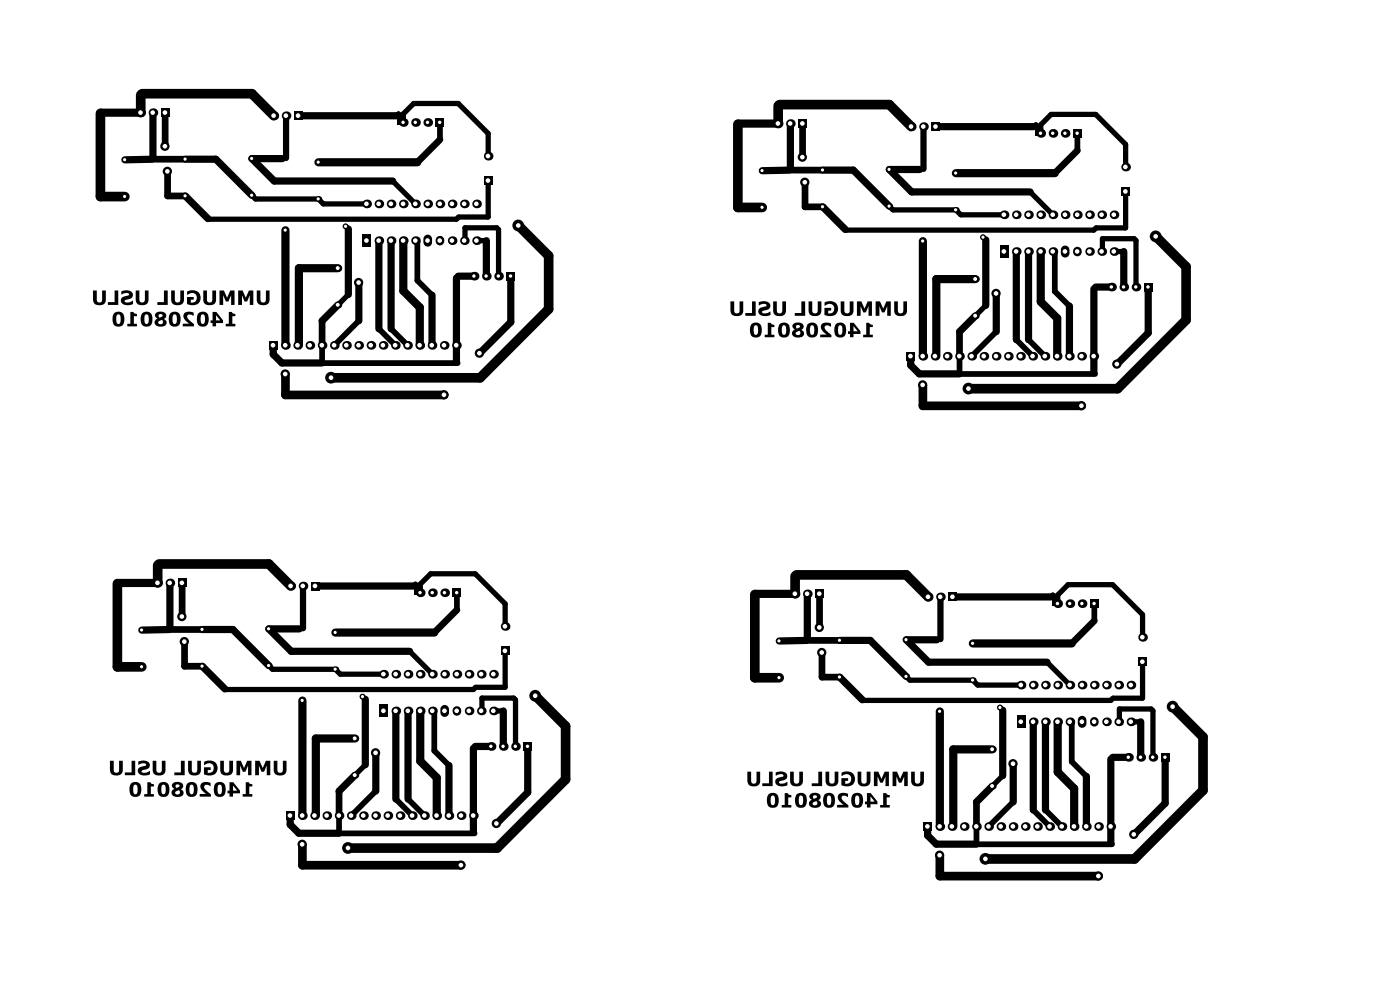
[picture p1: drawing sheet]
<svg xmlns="http://www.w3.org/2000/svg" width="371mm" height="262mm" viewBox="0 0 371 262" stroke-linecap="round" stroke-linejoin="round" font-family="sans-serif">
<g fill="none" stroke="#000" stroke-width="1.4">
<path d="M26.8 29.8l-.2 .2M37.6 24.8l-.3 .3M105.1 30.7l.5-.5 1.3 1.3M106.9 32.4v-2.2l2.8-2.8h11.8l7.9 8v6M40.5 42.2h.8M66.8 51.7l.9 1h16.7l1.3 1.3h11.5M91.7 60l.6 .7M104.1 47.9l6.1 6.1M129.4 47.8l-.1 9.7h-7.7l-.6 .6h-65.9M75.7 60.8v.2M92.3 78l-2.7 2.8M121.5 73.1l-.5 .5"/>
<path d="M123.1 63.7l.2-.1v-3.3h8.4l.5 .5v12.3M126.3 63.7h2.6"/>
</g>
<path d="M43.8 29.8v9M116.6 37l-6 6M41.3 42.2h7.8M44.4 45.4v6.5h4.7M85.4 85v6.5" fill="none" stroke="#000" stroke-width="1.8"/>
<path d="M75.8 30.7v11.1" fill="none" stroke="#000" stroke-width="1.7"/>
<path d="M116.6 32.4v4.6M110.2 63.7l.4 .5v10.1l3.9 3.9M85.4 91.5v4.7h35.9M95.1 84.9l-6.5 6.6M100.4 87.1l4.4 4.4M103.7 87.1l4.3 4.4" fill="none" stroke="#000" stroke-width="1.5"/>
<g fill="none" stroke="#000" stroke-width="1.9">
<path d="M40.5 29.8v11.6M79.1 30.7h26M40.5 42.2l-7.4 .1M49.1 51.9l6 6M49.1 42.2h8.1l9.6 9.5M74.9 42h-8.1l5.9 5.9h31.4M92.3 60.7v17.3M95.1 74.9v10M100.4 63.7v23.4M103.7 63.7v23.4M114.5 78.2v13.3M121 73.6v22.2"/>
<path d="M121.5 73.1h4.2M128.9 63.7v9.4M135.4 73.1v12.2l-8.3 8.3M72.4 91.5v2.3l2.3 2.3h10.7M89.6 80.8l-4.2 4.2"/>
</g>
<path d="M26.6 30v22.1h6.5M37.3 25.1v4.7M37.6 24.8h29.2l5.8 5.9M137.4 59.7l8 8.1v14.1l-18.1 18.2h-39.5" fill="none" stroke="#000" stroke-width="2.6"/>
<path d="M26.8 29.8h10.5M84.4 43h26.2M75.7 61v30.5M89.6 71h-10.4v20.1M106.9 63.7v13.3l4.4 4.4v10.1" fill="none" stroke="#000" stroke-width="2.2"/>
<path d="M75.7 99.3v5.3h42.1" fill="none" stroke="#000" stroke-width="2.3"/>
<path d="M105.5 30h1.6v2.9h-1.6z" fill-rule="evenodd" fill="#000"/>
<g fill="#000">
<path d="M24.6 76.9h1.1v2.4a.72 .72 0 0 0 .7 .8 .72 .72 0 0 0 .7-.8v-2.4h.9v3.1a1.87 1.87 0 0 1-3.3-.1zM32.2 77.1l1.5-.2 1.1 .4a1.18 1.18 0 0 1 .3 1.4 1.18 1.18 0 0 1-1.3 .6l-.6 .2-.1 .4 .9 .2 1.3-.5v.9l-1.1 .3h-1.1l-.6-.3-.5-.8a1.6 1.6 0 0 1 1.7-1.4 .42 .42 0 0 0 .5-.4 .42 .42 0 0 0-.6-.3l-1.4 .4zM36 76.9h1v2.4a.73 .73 0 0 0 .7 .8 .73 .73 0 0 0 .7-.8v-2.4h1l-.2 3.2a1.95 1.95 0 0 1-3.2-.2zM45.4 76.9h.9v2.4a.73 .73 0 0 0 .8 .8 .73 .73 0 0 0 .7-.8v-2.4h1l-.2 3.2-.4 .5-.8 .2h-1l-.8-.6-.2-.6zM53.9 76.9h1v2.4a.72 .72 0 0 0 .7 .8 .72 .72 0 0 0 .7-.8v-2.4h1v2.6l-.2 .6a1.92 1.92 0 0 1-3.2-.2zM68.1 76.9h.9v2.4a.73 .73 0 0 0 .8 .8 .73 .73 0 0 0 .7-.8v-2.4h1l-.2 3.2a1.95 1.95 0 0 1-3.2-.2zM30.4 76.9h.9v3.9h-2.7v-.8h1.8zM34.6 82.6h.8a.68 .68 0 0 0 .9 .5v.6h-.8v2.1h.8v.6h-2.6v-.6h.9zM43.5 76.9h1v3.9h-2.8v-.8h1.8zM49 82.8l.8-.3 1.5 .3v.9l-.9-.4a.67 .67 0 0 0-.8 .4 .67 .67 0 0 0 .4 .9l1.4 1.2v.6h-3v-.7h1.8l-1.4-1.4-.2-.7zM49.6 77.2l1.5-.3a2.04 2.04 0 0 1 2 2.4 2.04 2.04 0 0 1-2.8 1.5l-.7-.3v-1.8h1.8v.7h-.8v.7h.7a1.27 1.27 0 0 0 .8-1.5 1.27 1.27 0 0 0-1.4-1l-1.1 .5zM58.2 76.9h1.2l.8 2 .8-2h1.2v3.9h-.9v-2.6l-.7 1.7h-.7l-.7-1.7v2.6h-1z"/>
<path d="M60.6 82.6h.9a.68 .68 0 0 0 .9 .5v.6h-.8v2.1h.8v.6h-2.6v-.6h.8zM63.1 76.9h1.2l.8 2 .9-2h1.2v3.9h-1v-2.6l-.7 1.7h-.7l-.7-1.7v2.6h-1z"/>
<path d="M30.3 82.9l-.4 1v1.6a1.62 1.62 0 0 0 2.1 .9 1.62 1.62 0 0 0 1-2l-.1-.3a1.57 1.57 0 0 0-.9-1.5 1.57 1.57 0 0 0-1.7 .3zM31.1 83.3h.4l.3 .2 .2 1.1a.85 .85 0 0 1-.8 1.2l-.3-.3-.1-.8 .1-.9z"/>
<path d="M37.7 82.9l-.4 1.3 .1 1.2a1.6 1.6 0 0 0 2 1 1.6 1.6 0 0 0 1-2v-.2a1.6 1.6 0 0 0-.9-1.5 1.6 1.6 0 0 0-1.8 .2zM38.6 83.3a.88 .88 0 0 1 .8 1.3v.1a.83 .83 0 0 1-.7 1.1l-.3-.3-.1-.5v-1.2z"/>
<path d="M41.4 82.9a.86 .86 0 0 0 .3 1.5l-.1 .1a1.12 1.12 0 0 0-.5 1.4 1.12 1.12 0 0 0 1.4 .6h.2a1.17 1.17 0 0 0 1.5-1.1l-.2-.5-.5-.4 .2-.1a1.07 1.07 0 0 0 .2-1.3 1.07 1.07 0 0 0-1.2-.6zM42.2 83.3l.5-.1a.44 .44 0 0 1 .4 .5 .44 .44 0 0 1-.6 .3 .41 .41 0 0 1-.4-.2 .41 .41 0 0 1 0-.4zM42.1 85.1l.3-.2a.53 .53 0 0 1 .8 .3 .53 .53 0 0 1-.6 .7 .49 .49 0 0 1-.5-.2 .49 .49 0 0 1 0-.6z"/>
<path d="M45.2 82.9l-.4 .8-.1 1a1.76 1.76 0 0 0 .6 1.5l.7 .3h.8a2.22 2.22 0 0 0 .9-3.2l-.5-.5-.6-.3-.6 .1zM46 83.3a.85 .85 0 0 1 .8 .4 .85 .85 0 0 1 .1 .9 .82 .82 0 0 1-.8 1.2l-.2-.3-.2-.5v-.9z"/>
<path d="M52.6 82.9l-.4 1 .1 1.5a1.62 1.62 0 0 0 2.1 1 1.62 1.62 0 0 0 .9-2.1v-.4a1.56 1.56 0 0 0-1-1.3 1.56 1.56 0 0 0-1.7 .3zM53.5 83.3a.82 .82 0 0 1 .8 .3 .82 .82 0 0 1 0 .9v.1a.82 .82 0 0 1-.7 1.2l-.3-.3-.1-.7z"/>
<path d="M56.3 82.6v2.3h-.5v.7h.5v.8h1v-.8h1.8v-.7l-1.8-2.3zM57.3 83.5l1.1 1.4h-1.1z"/>
<circle cx="95.1" cy="74.8" r="1.23"/>
</g>
<circle cx="95.1" cy="74.8" r=".62" fill="#fff"/>
<circle cx="43.7" cy="38.7" r="1.23" fill="#000"/>
<circle cx="43.7" cy="38.7" r=".62" fill="#fff"/>
<circle cx="44.4" cy="45.4" r="1.23" fill="#000"/>
<circle cx="44.4" cy="45.4" r=".62" fill="#fff"/>
<circle cx="137.4" cy="59.7" r="1.56" fill="#000"/>
<circle cx="137.4" cy="59.7" r=".62" fill="#fff"/>
<circle cx="87.7" cy="100" r="1.56" fill="#000"/>
<circle cx="87.7" cy="100" r=".62" fill="#fff"/>
<circle cx="75.6" cy="60.9" r=".78" fill="#000"/>
<circle cx="75.6" cy="60.9" r=".42" fill="#fff"/>
<circle cx="91.6" cy="59.9" r=".78" fill="#000"/>
<circle cx="91.6" cy="59.9" r=".42" fill="#fff"/>
<circle cx="127.1" cy="93.5" r="1.23" fill="#000"/>
<circle cx="127.1" cy="93.5" r=".62" fill="#fff"/>
<circle cx="117.7" cy="104.6" r="1.23" fill="#000"/>
<circle cx="117.7" cy="104.6" r=".62" fill="#fff"/>
<circle cx="75.6" cy="99.1" r="1.23" fill="#000"/>
<circle cx="75.6" cy="99.1" r=".62" fill="#fff"/>
<circle cx="33.1" cy="52.1" r=".76" fill="#000"/>
<circle cx="33" cy="52" r=".42" fill="#fff"/>
<circle cx="49.1" cy="51.9" r=".76" fill="#000"/>
<circle cx="49.1" cy="51.9" r=".42" fill="#fff"/>
<circle cx="66.8" cy="51.7" r=".76" fill="#000"/>
<circle cx="66.7" cy="51.7" r=".42" fill="#fff"/>
<circle cx="129.4" cy="41.4" r="1.15" fill="#000"/>
<circle cx="129.3" cy="41.3" r=".62" fill="#fff"/>
<circle cx="33.1" cy="42.3" r=".76" fill="#000"/>
<circle cx="33" cy="42.3" r=".42" fill="#fff"/>
<circle cx="37.3" cy="29.8" r="1.15" fill="#000"/>
<circle cx="37.2" cy="29.8" r=".62" fill="#fff"/>
<circle cx="40.5" cy="29.8" r="1.15" fill="#000"/>
<circle cx="40.5" cy="29.8" r=".62" fill="#fff"/>
<circle cx="49.1" cy="42.2" r=".76" fill="#000"/>
<circle cx="49.1" cy="42.1" r=".42" fill="#fff"/>
<path d="M42.6 28.7h2.3v2.3h-2.3z" fill-rule="evenodd" fill="#000"/>
<circle cx="43.7" cy="29.8" r=".62" fill="#fff"/>
<circle cx="66.8" cy="42" r=".76" fill="#000"/>
<circle cx="66.7" cy="42" r=".42" fill="#fff"/>
<circle cx="78.9" cy="91.5" r="1.15" fill="#000"/>
<circle cx="78.8" cy="91.4" r=".62" fill="#fff"/>
<circle cx="75.7" cy="91.5" r="1.15" fill="#000"/>
<circle cx="75.6" cy="91.4" r=".62" fill="#fff"/>
<path d="M77.9 29.5h2.3v2.3h-2.3z" fill-rule="evenodd" fill="#000"/>
<circle cx="79" cy="30.6" r=".62" fill="#fff"/>
<circle cx="75.8" cy="30.7" r="1.15" fill="#000"/>
<circle cx="75.8" cy="30.6" r=".62" fill="#fff"/>
<circle cx="91.9" cy="91.5" r="1.15" fill="#000"/>
<circle cx="91.8" cy="91.4" r=".62" fill="#fff"/>
<circle cx="88.6" cy="91.5" r="1.15" fill="#000"/>
<circle cx="88.6" cy="91.4" r=".62" fill="#fff"/>
<circle cx="85.4" cy="91.5" r="1.15" fill="#000"/>
<circle cx="85.3" cy="91.4" r=".62" fill="#fff"/>
<circle cx="89.6" cy="80.8" r=".89" fill="#000"/>
<circle cx="89.5" cy="80.7" r=".52" fill="#fff"/>
<circle cx="89.6" cy="71" r=".89" fill="#000"/>
<circle cx="89.5" cy="71" r=".52" fill="#fff"/>
<circle cx="84.4" cy="52.7" r=".76" fill="#000"/>
<circle cx="84.3" cy="52.7" r=".42" fill="#fff"/>
<circle cx="84.4" cy="43" r=".76" fill="#000"/>
<circle cx="84.3" cy="42.9" r=".42" fill="#fff"/>
<circle cx="101.6" cy="91.5" r="1.15" fill="#000"/>
<circle cx="101.5" cy="91.4" r=".62" fill="#fff"/>
<circle cx="98.3" cy="91.5" r="1.15" fill="#000"/>
<circle cx="98.3" cy="91.4" r=".62" fill="#fff"/>
<circle cx="95.1" cy="91.5" r="1.15" fill="#000"/>
<circle cx="95" cy="91.4" r=".62" fill="#fff"/>
<circle cx="111.3" cy="91.5" r="1.15" fill="#000"/>
<circle cx="111.2" cy="91.4" r=".62" fill="#fff"/>
<circle cx="108" cy="91.5" r="1.15" fill="#000"/>
<circle cx="108" cy="91.4" r=".62" fill="#fff"/>
<circle cx="121" cy="91.5" r="1.15" fill="#000"/>
<circle cx="120.9" cy="91.4" r=".62" fill="#fff"/>
<circle cx="117.8" cy="91.5" r="1.15" fill="#000"/>
<circle cx="117.7" cy="91.4" r=".62" fill="#fff"/>
<circle cx="128.9" cy="73.1" r="1.15" fill="#000"/>
<circle cx="128.9" cy="73.1" r=".45" fill="#fff"/>
<circle cx="132.2" cy="73.1" r="1.15" fill="#000"/>
<circle cx="132.1" cy="73.1" r=".45" fill="#fff"/>
<path d="M128.3 46.7h2.2v2.3h-2.2z" fill-rule="evenodd" fill="#000"/>
<circle cx="129.3" cy="47.8" r=".62" fill="#fff"/>
<circle cx="100.4" cy="54" r="1.15" fill="#000"/>
<circle cx="100.4" cy="54" r=".62" fill="#fff"/>
<circle cx="97.2" cy="54" r="1.15" fill="#000"/>
<circle cx="97.1" cy="54" r=".62" fill="#fff"/>
<circle cx="100.4" cy="63.7" r="1.15" fill="#000"/>
<circle cx="100.4" cy="63.7" r=".62" fill="#fff"/>
<path d="M96.1 62.1h2.2v3.2h-2.2z" fill-rule="evenodd" fill="#000"/>
<circle cx="97.1" cy="63.7" r=".62" fill="#fff"/>
<circle cx="110.2" cy="54" r="1.15" fill="#000"/>
<circle cx="110.1" cy="54" r=".62" fill="#fff"/>
<circle cx="106.9" cy="54" r="1.15" fill="#000"/>
<circle cx="106.8" cy="54" r=".62" fill="#fff"/>
<circle cx="110.2" cy="63.7" r="1.15" fill="#000"/>
<circle cx="110.1" cy="63.7" r=".62" fill="#fff"/>
<circle cx="106.9" cy="63.7" r="1.15" fill="#000"/>
<circle cx="106.8" cy="63.7" r=".62" fill="#fff"/>
<circle cx="106.9" cy="32.4" r="1.15" fill="#000"/>
<circle cx="106.8" cy="32.4" r=".45" fill="#fff"/>
<circle cx="110.2" cy="32.4" r="1.15" fill="#000"/>
<circle cx="110.1" cy="32.4" r=".45" fill="#fff"/>
<circle cx="123.1" cy="54" r="1.15" fill="#000"/>
<circle cx="123" cy="54" r=".62" fill="#fff"/>
<circle cx="119.9" cy="54" r="1.15" fill="#000"/>
<circle cx="119.8" cy="54" r=".62" fill="#fff"/>
<circle cx="116.6" cy="54" r="1.15" fill="#000"/>
<circle cx="116.6" cy="54" r=".62" fill="#fff"/>
<circle cx="123.1" cy="63.7" r="1.15" fill="#000"/>
<circle cx="123" cy="63.7" r=".62" fill="#fff"/>
<circle cx="119.9" cy="63.7" r="1.15" fill="#000"/>
<circle cx="119.8" cy="63.7" r=".62" fill="#fff"/>
<path d="M116.6 63.6v.3" fill="none" stroke="#000" stroke-width="2.3"/>
<circle cx="116.6" cy="63.7" r=".62" fill="#fff"/>
<path d="M115.5 31.3h2.3v2.3h-2.3z" fill-rule="evenodd" fill="#000"/>
<circle cx="116.6" cy="32.4" r=".45" fill="#fff"/>
<circle cx="126.3" cy="54" r="1.15" fill="#000"/>
<circle cx="126.3" cy="54" r=".62" fill="#fff"/>
<circle cx="126.3" cy="63.7" r="1.15" fill="#000"/>
<circle cx="126.3" cy="63.7" r=".62" fill="#fff"/>
<path d="M71.3 90.3h2.3v2.3h-2.3z" fill-rule="evenodd" fill="#000"/>
<circle cx="72.4" cy="91.4" r=".62" fill="#fff"/>
<circle cx="72.6" cy="30.7" r="1.15" fill="#000"/>
<circle cx="72.5" cy="30.6" r=".62" fill="#fff"/>
<circle cx="114.5" cy="91.5" r="1.15" fill="#000"/>
<circle cx="114.5" cy="91.4" r=".62" fill="#fff"/>
<circle cx="104.8" cy="91.5" r="1.15" fill="#000"/>
<circle cx="104.7" cy="91.4" r=".62" fill="#fff"/>
<circle cx="82.1" cy="91.5" r="1.15" fill="#000"/>
<circle cx="82.1" cy="91.4" r=".62" fill="#fff"/>
<circle cx="125.7" cy="73.1" r="1.15" fill="#000"/>
<circle cx="125.6" cy="73.1" r=".45" fill="#fff"/>
<path d="M134.3 72h2.2v2.3h-2.2z" fill-rule="evenodd" fill="#000"/>
<circle cx="135.3" cy="73.1" r=".45" fill="#fff"/>
<circle cx="113.4" cy="54" r="1.15" fill="#000"/>
<circle cx="113.3" cy="54" r=".62" fill="#fff"/>
<circle cx="103.7" cy="54" r="1.15" fill="#000"/>
<circle cx="103.6" cy="54" r=".62" fill="#fff"/>
<path d="M113.4 63.3v.9" fill="none" stroke="#000" stroke-width="2.3"/>
<circle cx="113.3" cy="63.7" r=".62" fill="#fff"/>
<circle cx="103.7" cy="63.7" r="1.15" fill="#000"/>
<circle cx="103.6" cy="63.7" r=".62" fill="#fff"/>
<circle cx="113.4" cy="32.4" r="1.15" fill="#000"/>
<circle cx="113.3" cy="32.4" r=".45" fill="#fff"/>
<g fill="none" stroke="#000" stroke-width="1.4">
<path d="M195.8 32.7l-.2 .2M206.6 27.7l-.3 .3M274.1 33.5l.5-.4 1.3 1.3M275.9 35.3v-2.2l2.7-2.8h11.9l7.9 7.9v6M209.5 45.1h.8M235.7 54.6l1 1h16.7l1.3 1.3h11.5M273.1 50.8l6 6.1M298.4 50.7l-.1 9.7h-7.7l-.6 .5h-65.9M244.6 63.7v.2M260.6 62.9l.7 .6M290.5 76l-.5 .5M292.1 66.6l.1-.1v-3.3h8.5l.4 .5v12.3"/>
<path d="M295.3 66.6h2.6M261.3 80.9l-2.7 2.7"/>
</g>
<path d="M212.8 32.7v8.9M285.6 39.9l-6 6M210.3 45.1h7.8M213.4 48.3v6.5h4.7M254.4 87.9v6.5" fill="none" stroke="#000" stroke-width="1.8"/>
<path d="M244.8 33.5v11.2" fill="none" stroke="#000" stroke-width="1.7"/>
<path d="M285.6 35.3v4.6M279.1 66.6l.5 .5v10.1l3.9 3.9M254.4 94.4v4.7h35.9M264.1 87.8l-6.5 6.6M269.4 90l4.4 4.4M272.6 90l4.4 4.4" fill="none" stroke="#000" stroke-width="1.5"/>
<g fill="none" stroke="#000" stroke-width="1.9">
<path d="M209.5 32.7v11.6M248 33.5h26.1M209.5 45.1l-7.4 .1M218.1 54.8l6 6M218.1 45.1h8.1l9.5 9.5M243.8 44.9h-8.1l6 5.9h31.4M261.3 63.5v17.4M264.1 77.7v10.1M269.4 66.6v23.4M272.6 66.6v23.4M290 76.5v22.2M290.5 76h4.2"/>
<path d="M297.9 66.6v9.4M304.4 76v12.2l-8.3 8.3M241.4 94.4v2.3l2.3 2.3h10.6M258.6 83.6l-4.2 4.3M283.5 81.1v13.3"/>
</g>
<path d="M195.6 32.9v22h6.5M206.3 28v4.7M206.6 27.7h29.1l5.9 5.8M306.4 62.6l8 8v14.2l-18.1 18.1h-39.5" fill="none" stroke="#000" stroke-width="2.6"/>
<path d="M195.8 32.7h10.5M253.4 45.9h26.2M244.6 63.9v30.5M258.6 73.9h-10.4v20.1M275.9 66.6v13.3l4.4 4.4v10.1" fill="none" stroke="#000" stroke-width="2.2"/>
<path d="M244.6 102.1v5.4h42.1" fill="none" stroke="#000" stroke-width="2.3"/>
<path d="M274.4 32.9h1.6v2.9h-1.6z" fill-rule="evenodd" fill="#000"/>
<g fill="#000">
<path d="M193.6 79.8h1v2.4a.72 .72 0 0 0 .7 .8 .72 .72 0 0 0 .7-.8v-2.4h1l-.1 3a1.87 1.87 0 0 1-3.2 0zM199.4 79.8h.9v3.8h-2.7v-.7h1.8zM201.1 80l1.6-.2 1.1 .4a1.18 1.18 0 0 1 .3 1.4 1.18 1.18 0 0 1-1.3 .6l-.7 .2-.1 .4 1 .2 1.2-.5v.9l-1 .3-1.1-.1-.6-.2-.5-.8a1.6 1.6 0 0 1 1.7-1.4 .42 .42 0 0 0 .5-.5 .42 .42 0 0 0-.7-.2l-1.4 .4zM203.5 85.5h.9a.68 .68 0 0 0 .9 .5v.6h-.8v2h.8v.7h-2.6v-.7h.8zM205 79.8h.9v2.4a.73 .73 0 0 0 .8 .8 .73 .73 0 0 0 .7-.8v-2.4h1l-.2 3.2a1.95 1.95 0 0 1-3.2-.2zM212.4 79.8h1v3.8h-2.7v-.7h1.7zM214.3 79.8h1v2.4a.73 .73 0 0 0 .7 .8 .73 .73 0 0 0 .8-.8v-2.4h.9l-.1 3.1-.5 .6-.7 .2-1-.1-.8-.5-.3-.7zM217.9 85.7l.9-.3 1.5 .3v.8l-.9-.3a.67 .67 0 0 0-.8 .4 .67 .67 0 0 0 .3 .8l1.5 1.3v.6h-3v-.7h1.7l-1.4-1.4-.1-.7zM218.6 80.1l1.5-.3a2.04 2.04 0 0 1 2 2.4 2.04 2.04 0 0 1-2.8 1.4l-.7-.2v-1.9h1.7v.8h-.7v.7h.6a1.27 1.27 0 0 0 .9-1.5 1.27 1.27 0 0 0-1.4-1l-1.1 .5zM222.9 79.8h.9v2.4a.72 .72 0 0 0 .7 .8 .72 .72 0 0 0 .8-.8v-2.4h1v2.6l-.2 .6a1.92 1.92 0 0 1-3.2-.2zM227.2 79.8h1.1l.9 1.9 .8-1.9h1.1v3.8h-.9v-2.5l-.7 1.6h-.7l-.7-1.6v2.5h-.9zM229.6 85.5h.9a.68 .68 0 0 0 .9 .5v.6h-.8v2h.8v.7h-2.6v-.7h.8z"/>
<path d="M232.1 79.8h1.2l.8 1.9 .9-1.9h1.1v3.8h-.9v-2.5l-.7 1.6h-.7l-.7-1.6v2.5h-1zM237 79.8h1v2.4a.73 .73 0 0 0 .7 .8 .73 .73 0 0 0 .8-.8v-2.4h.9l-.1 3.2a1.95 1.95 0 0 1-3.2-.2z"/>
<path d="M199.3 85.8l-.5 1 .1 1.6a1.62 1.62 0 0 0 2.1 .9 1.62 1.62 0 0 0 .9-2.1v-.2a1.57 1.57 0 0 0-.9-1.5 1.57 1.57 0 0 0-1.7 .3zM200.1 86.2l.4-.1 .3 .3 .2 1.1a.85 .85 0 0 1-.8 1.2l-.3-.3-.1-.9v-.8z"/>
<path d="M206.7 85.8l-.5 1.3 .1 1.2a1.6 1.6 0 0 0 2.1 1 1.6 1.6 0 0 0 1-2.1v-.1a1.6 1.6 0 0 0-.9-1.6 1.6 1.6 0 0 0-1.8 .3zM207.5 86.2a.88 .88 0 0 1 .9 1.3 .83 .83 0 0 1-.7 1.2l-.4-.3v-.5v-1.2z"/>
<path d="M210.3 85.8a.86 .86 0 0 0 .4 1.4l-.1 .1a1.12 1.12 0 0 0-.5 1.5 1.12 1.12 0 0 0 1.3 .6h.3a1.17 1.17 0 0 0 1.4-1.1l-.1-.5-.6-.4 .2-.2a1.07 1.07 0 0 0 .3-1.3 1.07 1.07 0 0 0-1.2-.5zM211.1 86.2l.6-.1a.44 .44 0 0 1 .4 .5 .44 .44 0 0 1-.6 .3 .41 .41 0 0 1-.4-.2 .41 .41 0 0 1 0-.5zM211.1 88l.3-.2a.53 .53 0 0 1 .8 .3 .53 .53 0 0 1-.6 .6 .49 .49 0 0 1-.6-.1 .49 .49 0 0 1 .1-.6z"/>
<path d="M214.1 85.8l-.3 .8-.1 1a1.76 1.76 0 0 0 .6 1.5l.7 .3h.7a2.22 2.22 0 0 0 .9-3.2l-.4-.5-.6-.3-.7 .1zM215 86.2a.85 .85 0 0 1 .8 .4 .85 .85 0 0 1 .1 .8v.1a.82 .82 0 0 1-.8 1.2l-.3-.3-.1-.5v-.9z"/>
<path d="M221.6 85.8l-.4 1v1.5a1.62 1.62 0 0 0 2.1 1 1.62 1.62 0 0 0 1-2.1l-.1-.4a1.56 1.56 0 0 0-1-1.3 1.56 1.56 0 0 0-1.6 .3zM222.4 86.2a.82 .82 0 0 1 .9 .3 .82 .82 0 0 1 0 .9v.1a.82 .82 0 0 1-.7 1.2l-.3-.3-.2-.8z"/>
<path d="M225.3 85.5v2.2h-.5v.7h.5v.9h1v-.9h1.8v-.7l-1.8-2.2zM226.3 86.4l1.1 1.3h-1.1z"/>
<circle cx="264" cy="77.7" r="1.23"/>
</g>
<circle cx="264" cy="77.7" r=".62" fill="#fff"/>
<circle cx="212.7" cy="41.6" r="1.23" fill="#000"/>
<circle cx="212.7" cy="41.6" r=".62" fill="#fff"/>
<circle cx="213.3" cy="48.3" r="1.23" fill="#000"/>
<circle cx="213.3" cy="48.3" r=".62" fill="#fff"/>
<circle cx="306.4" cy="62.6" r="1.56" fill="#000"/>
<circle cx="306.4" cy="62.6" r=".62" fill="#fff"/>
<circle cx="256.7" cy="102.9" r="1.56" fill="#000"/>
<circle cx="256.7" cy="102.9" r=".62" fill="#fff"/>
<circle cx="244.6" cy="63.8" r=".78" fill="#000"/>
<circle cx="244.6" cy="63.8" r=".42" fill="#fff"/>
<circle cx="260.6" cy="62.8" r=".78" fill="#000"/>
<circle cx="260.6" cy="62.8" r=".42" fill="#fff"/>
<circle cx="296.1" cy="96.4" r="1.23" fill="#000"/>
<circle cx="296.1" cy="96.4" r=".62" fill="#fff"/>
<circle cx="286.7" cy="107.5" r="1.23" fill="#000"/>
<circle cx="286.7" cy="107.5" r=".62" fill="#fff"/>
<circle cx="244.6" cy="101.9" r="1.23" fill="#000"/>
<circle cx="244.6" cy="101.9" r=".62" fill="#fff"/>
<circle cx="202.1" cy="54.9" r=".76" fill="#000"/>
<circle cx="202" cy="54.9" r=".42" fill="#fff"/>
<circle cx="218.1" cy="54.8" r=".76" fill="#000"/>
<circle cx="218" cy="54.8" r=".42" fill="#fff"/>
<circle cx="235.7" cy="54.6" r=".76" fill="#000"/>
<circle cx="235.7" cy="54.6" r=".42" fill="#fff"/>
<circle cx="298.4" cy="44.2" r="1.15" fill="#000"/>
<circle cx="298.3" cy="44.2" r=".62" fill="#fff"/>
<circle cx="202.1" cy="45.2" r=".76" fill="#000"/>
<circle cx="202" cy="45.2" r=".42" fill="#fff"/>
<circle cx="206.3" cy="32.7" r="1.15" fill="#000"/>
<circle cx="206.2" cy="32.7" r=".62" fill="#fff"/>
<circle cx="209.5" cy="32.7" r="1.15" fill="#000"/>
<circle cx="209.5" cy="32.7" r=".62" fill="#fff"/>
<circle cx="218.1" cy="45.1" r=".76" fill="#000"/>
<circle cx="218" cy="45" r=".42" fill="#fff"/>
<path d="M211.6 31.6h2.3v2.3h-2.3z" fill-rule="evenodd" fill="#000"/>
<circle cx="212.7" cy="32.7" r=".62" fill="#fff"/>
<circle cx="235.7" cy="44.9" r=".76" fill="#000"/>
<circle cx="235.7" cy="44.9" r=".42" fill="#fff"/>
<circle cx="247.9" cy="94.4" r="1.15" fill="#000"/>
<circle cx="247.8" cy="94.3" r=".62" fill="#fff"/>
<circle cx="244.6" cy="94.4" r="1.15" fill="#000"/>
<circle cx="244.6" cy="94.3" r=".62" fill="#fff"/>
<path d="M246.9 32.4h2.3v2.3h-2.3z" fill-rule="evenodd" fill="#000"/>
<circle cx="248" cy="33.5" r=".62" fill="#fff"/>
<circle cx="244.8" cy="33.5" r="1.15" fill="#000"/>
<circle cx="244.7" cy="33.5" r=".62" fill="#fff"/>
<circle cx="260.8" cy="94.4" r="1.15" fill="#000"/>
<circle cx="260.8" cy="94.3" r=".62" fill="#fff"/>
<circle cx="257.6" cy="94.4" r="1.15" fill="#000"/>
<circle cx="257.5" cy="94.3" r=".62" fill="#fff"/>
<circle cx="254.4" cy="94.4" r="1.15" fill="#000"/>
<circle cx="254.3" cy="94.3" r=".62" fill="#fff"/>
<circle cx="258.6" cy="83.6" r=".89" fill="#000"/>
<circle cx="258.5" cy="83.6" r=".52" fill="#fff"/>
<circle cx="258.6" cy="73.9" r=".89" fill="#000"/>
<circle cx="258.5" cy="73.9" r=".52" fill="#fff"/>
<circle cx="253.4" cy="55.6" r=".76" fill="#000"/>
<circle cx="253.3" cy="55.6" r=".42" fill="#fff"/>
<circle cx="253.4" cy="45.9" r=".76" fill="#000"/>
<circle cx="253.3" cy="45.8" r=".42" fill="#fff"/>
<circle cx="270.5" cy="94.4" r="1.15" fill="#000"/>
<circle cx="270.5" cy="94.3" r=".62" fill="#fff"/>
<circle cx="267.3" cy="94.4" r="1.15" fill="#000"/>
<circle cx="267.2" cy="94.3" r=".62" fill="#fff"/>
<circle cx="264.1" cy="94.4" r="1.15" fill="#000"/>
<circle cx="264" cy="94.3" r=".62" fill="#fff"/>
<circle cx="280.3" cy="94.4" r="1.15" fill="#000"/>
<circle cx="280.2" cy="94.3" r=".62" fill="#fff"/>
<circle cx="277" cy="94.4" r="1.15" fill="#000"/>
<circle cx="277" cy="94.3" r=".62" fill="#fff"/>
<circle cx="290" cy="94.4" r="1.15" fill="#000"/>
<circle cx="289.9" cy="94.3" r=".62" fill="#fff"/>
<circle cx="286.7" cy="94.4" r="1.15" fill="#000"/>
<circle cx="286.7" cy="94.3" r=".62" fill="#fff"/>
<circle cx="297.9" cy="76" r="1.15" fill="#000"/>
<circle cx="297.8" cy="76" r=".45" fill="#fff"/>
<circle cx="301.1" cy="76" r="1.15" fill="#000"/>
<circle cx="301.1" cy="76" r=".45" fill="#fff"/>
<path d="M297.3 49.6h2.2v2.3h-2.2z" fill-rule="evenodd" fill="#000"/>
<circle cx="298.3" cy="50.7" r=".62" fill="#fff"/>
<circle cx="269.4" cy="56.9" r="1.15" fill="#000"/>
<circle cx="269.3" cy="56.9" r=".62" fill="#fff"/>
<circle cx="266.2" cy="56.9" r="1.15" fill="#000"/>
<circle cx="266.1" cy="56.9" r=".62" fill="#fff"/>
<circle cx="269.4" cy="66.6" r="1.15" fill="#000"/>
<circle cx="269.3" cy="66.6" r=".62" fill="#fff"/>
<path d="M265 65h2.3v3.2h-2.3z" fill-rule="evenodd" fill="#000"/>
<circle cx="266.1" cy="66.6" r=".62" fill="#fff"/>
<circle cx="279.1" cy="56.9" r="1.15" fill="#000"/>
<circle cx="279.1" cy="56.9" r=".62" fill="#fff"/>
<circle cx="275.9" cy="56.9" r="1.15" fill="#000"/>
<circle cx="275.8" cy="56.9" r=".62" fill="#fff"/>
<circle cx="279.1" cy="66.6" r="1.15" fill="#000"/>
<circle cx="279.1" cy="66.6" r=".62" fill="#fff"/>
<circle cx="275.9" cy="66.6" r="1.15" fill="#000"/>
<circle cx="275.8" cy="66.6" r=".62" fill="#fff"/>
<circle cx="275.9" cy="35.3" r="1.15" fill="#000"/>
<circle cx="275.8" cy="35.3" r=".45" fill="#fff"/>
<circle cx="279.1" cy="35.3" r="1.15" fill="#000"/>
<circle cx="279.1" cy="35.3" r=".45" fill="#fff"/>
<circle cx="292.1" cy="56.9" r="1.15" fill="#000"/>
<circle cx="292" cy="56.9" r=".62" fill="#fff"/>
<circle cx="288.8" cy="56.9" r="1.15" fill="#000"/>
<circle cx="288.8" cy="56.9" r=".62" fill="#fff"/>
<circle cx="285.6" cy="56.9" r="1.15" fill="#000"/>
<circle cx="285.5" cy="56.9" r=".62" fill="#fff"/>
<circle cx="292.1" cy="66.6" r="1.15" fill="#000"/>
<circle cx="292" cy="66.6" r=".62" fill="#fff"/>
<circle cx="288.8" cy="66.6" r="1.15" fill="#000"/>
<circle cx="288.8" cy="66.6" r=".62" fill="#fff"/>
<path d="M285.6 66.5v.3" fill="none" stroke="#000" stroke-width="2.3"/>
<circle cx="285.5" cy="66.6" r=".62" fill="#fff"/>
<path d="M284.5 34.2h2.2v2.3h-2.2z" fill-rule="evenodd" fill="#000"/>
<circle cx="285.5" cy="35.3" r=".45" fill="#fff"/>
<circle cx="295.3" cy="56.9" r="1.15" fill="#000"/>
<circle cx="295.2" cy="56.9" r=".62" fill="#fff"/>
<circle cx="295.3" cy="66.6" r="1.15" fill="#000"/>
<circle cx="295.2" cy="66.6" r=".62" fill="#fff"/>
<path d="M240.3 93.2h2.2v2.3h-2.2z" fill-rule="evenodd" fill="#000"/>
<circle cx="241.3" cy="94.3" r=".62" fill="#fff"/>
<circle cx="241.6" cy="33.5" r="1.15" fill="#000"/>
<circle cx="241.5" cy="33.5" r=".62" fill="#fff"/>
<circle cx="283.5" cy="94.4" r="1.15" fill="#000"/>
<circle cx="283.4" cy="94.3" r=".62" fill="#fff"/>
<circle cx="273.8" cy="94.4" r="1.15" fill="#000"/>
<circle cx="273.7" cy="94.3" r=".62" fill="#fff"/>
<circle cx="251.1" cy="94.4" r="1.15" fill="#000"/>
<circle cx="251.1" cy="94.3" r=".62" fill="#fff"/>
<circle cx="294.7" cy="76" r="1.15" fill="#000"/>
<circle cx="294.6" cy="76" r=".45" fill="#fff"/>
<path d="M303.2 74.9h2.3v2.3h-2.3z" fill-rule="evenodd" fill="#000"/>
<circle cx="304.3" cy="76" r=".45" fill="#fff"/>
<circle cx="282.4" cy="56.9" r="1.15" fill="#000"/>
<circle cx="282.3" cy="56.9" r=".62" fill="#fff"/>
<circle cx="272.6" cy="56.9" r="1.15" fill="#000"/>
<circle cx="272.6" cy="56.9" r=".62" fill="#fff"/>
<path d="M282.4 66.2v.9" fill="none" stroke="#000" stroke-width="2.3"/>
<circle cx="282.3" cy="66.6" r=".62" fill="#fff"/>
<circle cx="272.6" cy="66.6" r="1.15" fill="#000"/>
<circle cx="272.6" cy="66.6" r=".62" fill="#fff"/>
<circle cx="282.4" cy="35.3" r="1.15" fill="#000"/>
<circle cx="282.3" cy="35.3" r=".45" fill="#fff"/>
<g fill="none" stroke="#000" stroke-width="1.4">
<path d="M31.3 154.4l-.2 .2M42.1 149.4l-.3 .3M109.6 155.2l.5-.5 1.3 1.3M111.4 157v-2.3l2.8-2.7h11.8l7.9 7.9v6M45 166.7h.8M71.3 176.3l.9 1h16.7l1.3 1.3h11.5M108.6 172.5l6 6.1M133.9 172.4l-.1 9.6h-7.7l-.6 .6h-65.9M80.2 185.4v.1M96.2 184.5l.6 .7M126 197.7l-.5 .5M127.6 188.3l.2-.2v-3.2h8.4l.5 .5v12.3"/>
<path d="M130.8 188.3h2.6M96.8 202.6l-2.7 2.7"/>
</g>
<path d="M48.3 154.4v8.9M45.8 166.7h7.8M48.9 170v6.5h4.7M121.1 161.5l-6 6M89.9 209.5v6.5" fill="none" stroke="#000" stroke-width="1.8"/>
<path d="M80.3 155.2v11.2" fill="none" stroke="#000" stroke-width="1.7"/>
<path d="M121.1 157v4.5M114.6 188.3l.5 .5v10l3.9 3.9M89.9 216v4.7h35.9M99.6 209.5l-6.5 6.5M104.9 211.6l4.4 4.4M108.2 211.6l4.3 4.4" fill="none" stroke="#000" stroke-width="1.5"/>
<g fill="none" stroke="#000" stroke-width="1.9">
<path d="M45 154.4v11.6M83.6 155.2h26M45 166.7l-7.4 .2M53.6 176.5l6 6M53.6 166.7h8.1l9.6 9.6M79.4 166.6h-8.1l5.9 5.9h31.4M96.8 185.2v17.4M99.6 199.4v10.1M104.9 188.3v23.3M108.2 188.3v23.3M125.5 198.2v22.2M126 197.7h4.2"/>
<path d="M133.4 188.3v9.4M139.9 197.7v12.2l-8.3 8.2M76.9 216v2.4l2.3 2.3h10.6M94.1 205.3l-4.2 4.2M119 202.7v13.3"/>
</g>
<path d="M31.1 154.6v22h6.5M41.8 149.7v4.7M42.1 149.4h29.2l5.8 5.8M141.9 184.3l8 8v14.1l-18.1 18.2h-39.5" fill="none" stroke="#000" stroke-width="2.6"/>
<path d="M31.3 154.4h10.5M88.9 167.5h26.2M80.2 185.5v30.5M94.1 195.6h-10.4v20.1M111.4 188.3v13.3l4.4 4.4v10" fill="none" stroke="#000" stroke-width="2.2"/>
<path d="M80.2 223.8v5.4h42.1" fill="none" stroke="#000" stroke-width="2.3"/>
<path d="M109.9 154.6h1.7v2.9h-1.7z" fill-rule="evenodd" fill="#000"/>
<g fill="#000">
<path d="M29.1 201.5h1v2.4a.72 .72 0 0 0 .8 .8 .72 .72 0 0 0 .7-.8v-2.4h.9l-.1 3a1.87 1.87 0 0 1-3.2-.1zM34.9 201.5h.9v3.8h-2.7v-.7h1.8zM36.7 201.7l1.5-.3 1.1 .4a1.18 1.18 0 0 1 .3 1.4 1.18 1.18 0 0 1-1.3 .7l-.6 .2-.1 .4 .9 .2 1.3-.5v.9l-1.1 .3-1.1-.1-.6-.2-.5-.8a1.6 1.6 0 0 1 1.7-1.4 .42 .42 0 0 0 .5-.5 .42 .42 0 0 0-.7-.3l-1.3 .5zM39 207.2h.9a.68 .68 0 0 0 .9 .5v.6h-.8v2h.8v.7h-2.6v-.7h.8zM40.5 201.5h.9v2.4a.73 .73 0 0 0 .8 .8 .73 .73 0 0 0 .7-.8v-2.4h1l-.2 3.2a1.95 1.95 0 0 1-3.2-.3zM48 201.5h1v3.8h-2.8v-.7h1.8zM49.9 201.5h.9v2.4a.73 .73 0 0 0 .8 .8 .73 .73 0 0 0 .7-.8v-2.4h1l-.2 3.1-.5 .6-.7 .2-1-.1-.8-.5-.2-.7zM53.5 207.4l.8-.3 1.5 .2v.9l-.9-.4a.67 .67 0 0 0-.8 .5 .67 .67 0 0 0 .4 .8l1.4 1.3v.6h-3v-.7h1.8l-1.4-1.4-.2-.7zM54.1 201.8l1.5-.4a2.04 2.04 0 0 1 2 2.5 2.04 2.04 0 0 1-2.8 1.4l-.7-.2v-1.9h1.8v.7h-.8v.8l.7-.1a1.27 1.27 0 0 0 .8-1.5 1.27 1.27 0 0 0-1.4-.9l-1.1 .5zM58.4 201.5h.9v2.4a.72 .72 0 0 0 .8 .8 .72 .72 0 0 0 .7-.8v-2.4h1v2.6l-.2 .6a1.92 1.92 0 0 1-3.2-.3zM62.7 201.5h1.1l.9 1.9 .8-1.9h1.2v3.8h-.9v-2.5l-.8 1.6h-.6l-.7-1.6v2.5h-1zM65.1 207.2h.9a.68 .68 0 0 0 .9 .5v.6h-.8v2h.8v.7h-2.6v-.7h.8z"/>
<path d="M67.6 201.5h1.2l.8 1.9 .9-1.9h1.2v3.8h-1v-2.5l-.7 1.6h-.7l-.7-1.6v2.5h-1zM72.6 201.5h.9v2.4a.73 .73 0 0 0 .8 .8 .73 .73 0 0 0 .7-.8v-2.4h1l-.2 3.2a1.95 1.95 0 0 1-3.2-.3z"/>
<path d="M34.8 207.4l-.4 1v1.6a1.62 1.62 0 0 0 2.1 1 1.62 1.62 0 0 0 1-2.1l-.1-.3a1.57 1.57 0 0 0-.9-1.4 1.57 1.57 0 0 0-1.7 .2zM35.6 207.9l.4-.1 .3 .2 .2 1.1a.85 .85 0 0 1-.8 1.2l-.3-.2-.1-.9 .1-.8z"/>
<path d="M42.2 207.5l-.4 1.2 .1 1.2a1.6 1.6 0 0 0 2 1.1 1.6 1.6 0 0 0 1-2.1v-.2a1.6 1.6 0 0 0-.9-1.5 1.6 1.6 0 0 0-1.8 .3zM43.1 207.9a.88 .88 0 0 1 .8 1.2v.1a.83 .83 0 0 1-.7 1.1l-.3-.2-.1-.6v-1.1z"/>
<path d="M45.8 207.5a.86 .86 0 0 0 .4 1.4l-.1 .1a1.12 1.12 0 0 0-.5 1.4 1.12 1.12 0 0 0 1.3 .7h.3a1.17 1.17 0 0 0 1.5-1.2l-.2-.4-.5-.4 .1-.2a1.07 1.07 0 0 0 .3-1.3 1.07 1.07 0 0 0-1.2-.5zM46.7 207.8h.5a.44 .44 0 0 1 .4 .5 .44 .44 0 0 1-.6 .3 .41 .41 0 0 1-.4-.2 .41 .41 0 0 1 0-.5zM46.6 209.6l.3-.1a.53 .53 0 0 1 .8 .2 .53 .53 0 0 1-.6 .7 .49 .49 0 0 1-.6-.2 .49 .49 0 0 1 .1-.6z"/>
<path d="M49.7 207.5l-.4 .8-.1 .9a1.76 1.76 0 0 0 .6 1.6l.7 .3 .8-.1a2.22 2.22 0 0 0 .9-3.1l-.5-.6-.6-.2h-.7zM50.5 207.9a.85 .85 0 0 1 .8 .3 .85 .85 0 0 1 .1 .9 .82 .82 0 0 1-.8 1.2l-.3-.2-.1-.6v-.8z"/>
<path d="M57.1 207.5l-.4 .9 .1 1.5a1.62 1.62 0 0 0 2.1 1.1 1.62 1.62 0 0 0 .9-2.2v-.3a1.56 1.56 0 0 0-1-1.4 1.56 1.56 0 0 0-1.7 .4zM58 207.9a.82 .82 0 0 1 .8 .3 .82 .82 0 0 1 0 .9 .82 .82 0 0 1-.7 1.2l-.3-.2-.1-.8z"/>
<path d="M60.8 207.2v2.2h-.5v.7h.5v.9h1v-.9h1.8v-.7l-1.8-2.2zM61.8 208l1.1 1.4h-1.1z"/>
<circle cx="99.6" cy="199.4" r="1.23"/>
</g>
<circle cx="99.6" cy="199.4" r=".62" fill="#fff"/>
<circle cx="48.2" cy="163.3" r="1.23" fill="#000"/>
<circle cx="48.2" cy="163.3" r=".62" fill="#fff"/>
<circle cx="48.9" cy="169.9" r="1.23" fill="#000"/>
<circle cx="48.9" cy="169.9" r=".62" fill="#fff"/>
<circle cx="141.9" cy="184.3" r="1.56" fill="#000"/>
<circle cx="141.9" cy="184.3" r=".62" fill="#fff"/>
<circle cx="92.2" cy="224.6" r="1.56" fill="#000"/>
<circle cx="92.2" cy="224.6" r=".62" fill="#fff"/>
<circle cx="80.1" cy="185.5" r=".78" fill="#000"/>
<circle cx="80.1" cy="185.5" r=".42" fill="#fff"/>
<circle cx="96.1" cy="184.5" r=".78" fill="#000"/>
<circle cx="96.1" cy="184.5" r=".42" fill="#fff"/>
<circle cx="131.6" cy="218.1" r="1.23" fill="#000"/>
<circle cx="131.6" cy="218.1" r=".62" fill="#fff"/>
<circle cx="122.2" cy="229.1" r="1.23" fill="#000"/>
<circle cx="122.2" cy="229.1" r=".62" fill="#fff"/>
<circle cx="80.1" cy="223.6" r="1.23" fill="#000"/>
<circle cx="80.1" cy="223.6" r=".62" fill="#fff"/>
<circle cx="37.6" cy="176.6" r=".76" fill="#000"/>
<circle cx="37.5" cy="176.6" r=".42" fill="#fff"/>
<circle cx="53.6" cy="176.5" r=".76" fill="#000"/>
<circle cx="53.6" cy="176.4" r=".42" fill="#fff"/>
<circle cx="71.3" cy="176.3" r=".76" fill="#000"/>
<circle cx="71.2" cy="176.3" r=".42" fill="#fff"/>
<circle cx="133.9" cy="165.9" r="1.15" fill="#000"/>
<circle cx="133.8" cy="165.9" r=".62" fill="#fff"/>
<circle cx="37.6" cy="166.9" r=".76" fill="#000"/>
<circle cx="37.5" cy="166.9" r=".42" fill="#fff"/>
<circle cx="41.8" cy="154.4" r="1.15" fill="#000"/>
<circle cx="41.7" cy="154.4" r=".62" fill="#fff"/>
<circle cx="45" cy="154.4" r="1.15" fill="#000"/>
<circle cx="45" cy="154.4" r=".62" fill="#fff"/>
<circle cx="53.6" cy="166.7" r=".76" fill="#000"/>
<circle cx="53.6" cy="166.7" r=".42" fill="#fff"/>
<path d="M47.1 153.3h2.3v2.2h-2.3z" fill-rule="evenodd" fill="#000"/>
<circle cx="48.2" cy="154.4" r=".62" fill="#fff"/>
<circle cx="71.3" cy="166.6" r=".76" fill="#000"/>
<circle cx="71.2" cy="166.5" r=".42" fill="#fff"/>
<circle cx="83.4" cy="216" r="1.15" fill="#000"/>
<circle cx="83.3" cy="216" r=".62" fill="#fff"/>
<circle cx="80.2" cy="216" r="1.15" fill="#000"/>
<circle cx="80.1" cy="216" r=".62" fill="#fff"/>
<path d="M82.4 154.1h2.3v2.2h-2.3z" fill-rule="evenodd" fill="#000"/>
<circle cx="83.5" cy="155.2" r=".62" fill="#fff"/>
<circle cx="80.3" cy="155.2" r="1.15" fill="#000"/>
<circle cx="80.3" cy="155.2" r=".62" fill="#fff"/>
<circle cx="96.4" cy="216" r="1.15" fill="#000"/>
<circle cx="96.3" cy="216" r=".62" fill="#fff"/>
<circle cx="93.1" cy="216" r="1.15" fill="#000"/>
<circle cx="93" cy="216" r=".62" fill="#fff"/>
<circle cx="89.9" cy="216" r="1.15" fill="#000"/>
<circle cx="89.8" cy="216" r=".62" fill="#fff"/>
<circle cx="94.1" cy="205.3" r=".89" fill="#000"/>
<circle cx="94" cy="205.3" r=".52" fill="#fff"/>
<circle cx="94.1" cy="195.6" r=".89" fill="#000"/>
<circle cx="94" cy="195.6" r=".52" fill="#fff"/>
<circle cx="88.9" cy="177.3" r=".76" fill="#000"/>
<circle cx="88.8" cy="177.2" r=".42" fill="#fff"/>
<circle cx="88.9" cy="167.5" r=".76" fill="#000"/>
<circle cx="88.8" cy="167.5" r=".42" fill="#fff"/>
<circle cx="106.1" cy="216" r="1.15" fill="#000"/>
<circle cx="106" cy="216" r=".62" fill="#fff"/>
<circle cx="102.8" cy="216" r="1.15" fill="#000"/>
<circle cx="102.8" cy="216" r=".62" fill="#fff"/>
<circle cx="99.6" cy="216" r="1.15" fill="#000"/>
<circle cx="99.5" cy="216" r=".62" fill="#fff"/>
<circle cx="115.8" cy="216" r="1.15" fill="#000"/>
<circle cx="115.7" cy="216" r=".62" fill="#fff"/>
<circle cx="112.5" cy="216" r="1.15" fill="#000"/>
<circle cx="112.5" cy="216" r=".62" fill="#fff"/>
<circle cx="125.5" cy="216" r="1.15" fill="#000"/>
<circle cx="125.4" cy="216" r=".62" fill="#fff"/>
<circle cx="122.3" cy="216" r="1.15" fill="#000"/>
<circle cx="122.2" cy="216" r=".62" fill="#fff"/>
<circle cx="133.4" cy="197.7" r="1.15" fill="#000"/>
<circle cx="133.4" cy="197.7" r=".45" fill="#fff"/>
<circle cx="136.7" cy="197.7" r="1.15" fill="#000"/>
<circle cx="136.6" cy="197.7" r=".45" fill="#fff"/>
<path d="M132.8 171.3h2.2v2.2h-2.2z" fill-rule="evenodd" fill="#000"/>
<circle cx="133.8" cy="172.4" r=".62" fill="#fff"/>
<circle cx="104.9" cy="178.6" r="1.15" fill="#000"/>
<circle cx="104.9" cy="178.5" r=".62" fill="#fff"/>
<circle cx="101.7" cy="178.6" r="1.15" fill="#000"/>
<circle cx="101.6" cy="178.5" r=".62" fill="#fff"/>
<circle cx="104.9" cy="188.3" r="1.15" fill="#000"/>
<circle cx="104.9" cy="188.3" r=".62" fill="#fff"/>
<path d="M100.6 186.7h2.2v3.2h-2.2z" fill-rule="evenodd" fill="#000"/>
<circle cx="101.6" cy="188.3" r=".62" fill="#fff"/>
<circle cx="114.6" cy="178.6" r="1.15" fill="#000"/>
<circle cx="114.6" cy="178.5" r=".62" fill="#fff"/>
<circle cx="111.4" cy="178.6" r="1.15" fill="#000"/>
<circle cx="111.3" cy="178.5" r=".62" fill="#fff"/>
<circle cx="114.6" cy="188.3" r="1.15" fill="#000"/>
<circle cx="114.6" cy="188.3" r=".62" fill="#fff"/>
<circle cx="111.4" cy="188.3" r="1.15" fill="#000"/>
<circle cx="111.3" cy="188.3" r=".62" fill="#fff"/>
<circle cx="111.4" cy="157" r="1.15" fill="#000"/>
<circle cx="111.3" cy="157" r=".45" fill="#fff"/>
<circle cx="114.6" cy="157" r="1.15" fill="#000"/>
<circle cx="114.6" cy="157" r=".45" fill="#fff"/>
<circle cx="127.6" cy="178.6" r="1.15" fill="#000"/>
<circle cx="127.5" cy="178.5" r=".62" fill="#fff"/>
<circle cx="124.4" cy="178.6" r="1.15" fill="#000"/>
<circle cx="124.3" cy="178.5" r=".62" fill="#fff"/>
<circle cx="121.1" cy="178.6" r="1.15" fill="#000"/>
<circle cx="121.1" cy="178.5" r=".62" fill="#fff"/>
<circle cx="127.6" cy="188.3" r="1.15" fill="#000"/>
<circle cx="127.5" cy="188.3" r=".62" fill="#fff"/>
<circle cx="124.4" cy="188.3" r="1.15" fill="#000"/>
<circle cx="124.3" cy="188.3" r=".62" fill="#fff"/>
<path d="M121.1 188.2v.2" fill="none" stroke="#000" stroke-width="2.3"/>
<circle cx="121.1" cy="188.3" r=".62" fill="#fff"/>
<path d="M120 155.9h2.3v2.2h-2.3z" fill-rule="evenodd" fill="#000"/>
<circle cx="121.1" cy="157" r=".45" fill="#fff"/>
<circle cx="130.8" cy="178.6" r="1.15" fill="#000"/>
<circle cx="130.8" cy="178.5" r=".62" fill="#fff"/>
<circle cx="130.8" cy="188.3" r="1.15" fill="#000"/>
<circle cx="130.8" cy="188.3" r=".62" fill="#fff"/>
<path d="M75.8 214.9h2.3v2.3h-2.3z" fill-rule="evenodd" fill="#000"/>
<circle cx="76.9" cy="216" r=".62" fill="#fff"/>
<circle cx="77.1" cy="155.2" r="1.15" fill="#000"/>
<circle cx="77" cy="155.2" r=".62" fill="#fff"/>
<circle cx="119" cy="216" r="1.15" fill="#000"/>
<circle cx="118.9" cy="216" r=".62" fill="#fff"/>
<circle cx="109.3" cy="216" r="1.15" fill="#000"/>
<circle cx="109.2" cy="216" r=".62" fill="#fff"/>
<circle cx="86.6" cy="216" r="1.15" fill="#000"/>
<circle cx="86.6" cy="216" r=".62" fill="#fff"/>
<circle cx="130.2" cy="197.7" r="1.15" fill="#000"/>
<circle cx="130.1" cy="197.7" r=".45" fill="#fff"/>
<path d="M138.8 196.6h2.2v2.2h-2.2z" fill-rule="evenodd" fill="#000"/>
<circle cx="139.8" cy="197.7" r=".45" fill="#fff"/>
<circle cx="117.9" cy="178.6" r="1.15" fill="#000"/>
<circle cx="117.8" cy="178.5" r=".62" fill="#fff"/>
<circle cx="108.2" cy="178.6" r="1.15" fill="#000"/>
<circle cx="108.1" cy="178.5" r=".62" fill="#fff"/>
<path d="M117.9 187.8v.9" fill="none" stroke="#000" stroke-width="2.3"/>
<circle cx="117.8" cy="188.3" r=".62" fill="#fff"/>
<circle cx="108.2" cy="188.3" r="1.15" fill="#000"/>
<circle cx="108.1" cy="188.3" r=".62" fill="#fff"/>
<circle cx="117.9" cy="157" r="1.15" fill="#000"/>
<circle cx="117.8" cy="157" r=".45" fill="#fff"/>
<g fill="none" stroke="#000" stroke-width="1.4">
<path d="M200.3 157.3l-.2 .1M211.1 152.3l-.3 .3M278.6 158.1l.5-.5 1.3 1.3M280.4 159.9v-2.3l2.7-2.7h11.8l8 7.9v6M214 169.6h.8M240.2 179.2l1 .9h16.7l1.3 1.3h11.5M277.6 175.4l6 6M302.9 175.3l-.1 9.6h-7.8l-.5 .6h-65.9M249.1 188.3v.1M265.1 187.4l.7 .7M296.6 191.2l.1-.2v-3.2h8.4l.5 .5v12.3M299.8 191.2h2.6"/>
<path d="M265.8 205.4l-2.7 2.8M294.9 200.6l-.4 .5"/>
</g>
<path d="M217.2 157.3v8.9M214.8 169.6h7.8M217.9 172.9v6.4h4.7M290.1 164.4l-6 6M258.9 212.4v6.5" fill="none" stroke="#000" stroke-width="1.8"/>
<path d="M249.3 158.1v11.2" fill="none" stroke="#000" stroke-width="1.7"/>
<path d="M290.1 159.9v4.5M283.6 191.2l.5 .5v10l3.9 3.9M258.9 218.9v4.7h35.9M268.6 212.4l-6.5 6.5M273.9 214.5l4.4 4.4M277.1 214.5l4.4 4.4" fill="none" stroke="#000" stroke-width="1.5"/>
<g fill="none" stroke="#000" stroke-width="1.9">
<path d="M214 157.3v11.6M252.5 158.1h26.1M214 169.6l-7.4 .2M222.6 179.3l6 6M222.6 169.6h8.1l9.5 9.6M248.3 169.4h-8.1l6 6h31.4M265.8 188.1v17.3M273.9 191.2v23.3M277.1 191.2v23.3M302.4 191.2v9.4M245.9 218.9v2.4l2.3 2.3h10.6M263.1 208.2l-4.2 4.2"/>
<path d="M268.6 202.3v10.1M288 205.6v13.3M294.5 201.1v22.2M294.9 200.6h4.3M308.9 200.6v12.1l-8.3 8.3"/>
</g>
<path d="M200.1 157.4v22.1h6.5M210.8 152.6v4.7M211.1 152.3h29.1l5.9 5.8M310.9 187.2l8 8v14.1l-18.2 18.2h-39.4" fill="none" stroke="#000" stroke-width="2.6"/>
<path d="M200.3 157.3h10.5M257.9 170.4h26.2M249.1 188.4v30.5M263.1 198.5h-10.4v20.1M280.4 191.2v13.3l4.4 4.4v10" fill="none" stroke="#000" stroke-width="2.2"/>
<path d="M249.1 226.7v5.3h42.1" fill="none" stroke="#000" stroke-width="2.3"/>
<path d="M278.9 157.4h1.6v3h-1.6z" fill-rule="evenodd" fill="#000"/>
<g fill="#000">
<path d="M198.1 204.4h1v2.4a.72 .72 0 0 0 .7 .8 .72 .72 0 0 0 .7-.8v-2.4h1l-.1 3a1.87 1.87 0 0 1-3.2-.1zM203.8 204.4h1v3.8h-2.7v-.7h1.7zM205.6 204.6l1.5-.3 1.2 .4a1.18 1.18 0 0 1 .3 1.4 1.18 1.18 0 0 1-1.3 .6l-.7 .2-.1 .5 1 .2 1.2-.5v.9l-1 .3-1.1-.1-.6-.3-.5-.7a1.6 1.6 0 0 1 1.6-1.4 .42 .42 0 0 0 .6-.5 .42 .42 0 0 0-.7-.3l-1.4 .4zM208 210.1h.9a.68 .68 0 0 0 .9 .5v.6h-.8v2h.8v.7h-2.6v-.7h.8zM209.4 204.4h1v2.4a.73 .73 0 0 0 .7 .8 .73 .73 0 0 0 .8-.8v-2.4h.9l-.1 3.2a1.95 1.95 0 0 1-3.2-.3zM216.9 204.4h1v3.8h-2.7v-.7h1.7zM218.8 204.4h1v2.4a.73 .73 0 0 0 .7 .8 .73 .73 0 0 0 .8-.8v-2.4h.9l-.1 3.1-.5 .5-.7 .3-1-.1-.8-.5-.3-.7zM222.4 210.3l.9-.3 1.5 .2v.9l-.9-.4a.67 .67 0 0 0-.8 .5 .67 .67 0 0 0 .3 .8l1.5 1.3v.6h-3v-.7h1.7l-1.4-1.4-.1-.7zM223.1 204.6l1.5-.3a2.04 2.04 0 0 1 2 2.5 2.04 2.04 0 0 1-2.8 1.4l-.8-.2v-1.9h1.8v.7h-.8v.8l.7-.1a1.27 1.27 0 0 0 .9-1.5 1.27 1.27 0 0 0-1.5-.9l-1 .4zM227.4 204.4h.9v2.4a.72 .72 0 0 0 .7 .8 .72 .72 0 0 0 .7-.8v-2.4h1v2.6l-.1 .6a1.92 1.92 0 0 1-3.2-.3zM231.7 204.4h1.1l.9 1.9 .8-1.9h1.1v3.8h-.9v-2.6l-.7 1.7h-.7l-.7-1.7v2.6h-.9zM234.1 210.1h.9a.68 .68 0 0 0 .9 .5v.6h-.8v2h.8v.7h-2.6v-.7h.8z"/>
<path d="M236.6 204.4h1.2l.8 1.9 .9-1.9h1.1v3.8h-.9v-2.6l-.7 1.7h-.7l-.7-1.7v2.6h-1zM241.5 204.4h1v2.4a.73 .73 0 0 0 .7 .8 .73 .73 0 0 0 .8-.8v-2.4h.9l-.1 3.2a1.95 1.95 0 0 1-3.2-.3z"/>
<path d="M203.8 210.3l-.5 1 .1 1.6a1.62 1.62 0 0 0 2.1 .9 1.62 1.62 0 0 0 .9-2v-.3a1.57 1.57 0 0 0-.9-1.4 1.57 1.57 0 0 0-1.7 .2zM204.6 210.8l.4-.1 .3 .2 .2 1.1a.85 .85 0 0 1-.8 1.2l-.3-.3-.1-.8v-.8z"/>
<path d="M211.2 210.4l-.5 1.2 .1 1.2a1.6 1.6 0 0 0 2.1 1.1 1.6 1.6 0 0 0 1-2.1v-.2a1.6 1.6 0 0 0-.9-1.5 1.6 1.6 0 0 0-1.8 .3zM212 210.8a.88 .88 0 0 1 .9 1.2v.1a.83 .83 0 0 1-.7 1.1l-.4-.3-.1-.5 .1-1.1z"/>
<path d="M214.8 210.3a.86 .86 0 0 0 .4 1.5l-.2 .1a1.12 1.12 0 0 0-.4 1.4 1.12 1.12 0 0 0 1.3 .6h.3a1.17 1.17 0 0 0 1.4-1.1l-.1-.4-.6-.4 .2-.2a1.07 1.07 0 0 0 .3-1.3 1.07 1.07 0 0 0-1.3-.5zM215.6 210.7l.6-.1a.44 .44 0 0 1 .4 .6 .44 .44 0 0 1-.6 .3 .41 .41 0 0 1-.5-.2 .41 .41 0 0 1 .1-.5zM215.6 212.5l.3-.1a.53 .53 0 0 1 .8 .2 .53 .53 0 0 1-.6 .7 .49 .49 0 0 1-.6-.2 .49 .49 0 0 1 .1-.6z"/>
<path d="M218.6 210.4l-.3 .8-.1 .9a1.76 1.76 0 0 0 .6 1.6l.7 .2h.7a2.22 2.22 0 0 0 .9-3.1l-.4-.6-.6-.2h-.7zM219.5 210.8a.85 .85 0 0 1 .8 .3 .85 .85 0 0 1 .1 .9 .82 .82 0 0 1-.8 1.2l-.3-.2-.1-.6v-.8z"/>
<path d="M226.1 210.4l-.4 .9v1.5a1.62 1.62 0 0 0 2.1 1 1.62 1.62 0 0 0 1-2.1l-.1-.3a1.56 1.56 0 0 0-1-1.4 1.56 1.56 0 0 0-1.6 .4zM226.9 210.8a.82 .82 0 0 1 .9 .3 .82 .82 0 0 1 0 .9 .82 .82 0 0 1-.7 1.2l-.3-.2-.2-.8z"/>
<path d="M229.8 210.1v2.2h-.5v.7h.5v.9h.9v-.9h1.9v-.7l-1.8-2.2zM230.7 210.9l1.2 1.4h-1.2z"/>
<circle cx="268.5" cy="202.3" r="1.23"/>
</g>
<circle cx="268.5" cy="202.3" r=".62" fill="#fff"/>
<circle cx="217.2" cy="166.2" r="1.23" fill="#000"/>
<circle cx="217.2" cy="166.2" r=".62" fill="#fff"/>
<circle cx="217.8" cy="172.8" r="1.23" fill="#000"/>
<circle cx="217.8" cy="172.8" r=".62" fill="#fff"/>
<circle cx="310.8" cy="187.2" r="1.56" fill="#000"/>
<circle cx="310.8" cy="187.2" r=".62" fill="#fff"/>
<circle cx="261.2" cy="227.5" r="1.56" fill="#000"/>
<circle cx="261.2" cy="227.5" r=".62" fill="#fff"/>
<circle cx="249.1" cy="188.4" r=".78" fill="#000"/>
<circle cx="249.1" cy="188.4" r=".42" fill="#fff"/>
<circle cx="265.1" cy="187.4" r=".78" fill="#000"/>
<circle cx="265.1" cy="187.4" r=".42" fill="#fff"/>
<circle cx="300.5" cy="221" r="1.23" fill="#000"/>
<circle cx="300.5" cy="221" r=".62" fill="#fff"/>
<circle cx="291.2" cy="232" r="1.23" fill="#000"/>
<circle cx="291.2" cy="232" r=".62" fill="#fff"/>
<circle cx="249.1" cy="226.5" r="1.23" fill="#000"/>
<circle cx="249.1" cy="226.5" r=".62" fill="#fff"/>
<circle cx="206.6" cy="179.5" r=".76" fill="#000"/>
<circle cx="206.5" cy="179.5" r=".42" fill="#fff"/>
<circle cx="222.6" cy="179.3" r=".76" fill="#000"/>
<circle cx="222.5" cy="179.3" r=".42" fill="#fff"/>
<circle cx="240.2" cy="179.2" r=".76" fill="#000"/>
<circle cx="240.2" cy="179.1" r=".42" fill="#fff"/>
<circle cx="302.9" cy="168.8" r="1.15" fill="#000"/>
<circle cx="302.8" cy="168.8" r=".62" fill="#fff"/>
<circle cx="206.6" cy="169.8" r=".76" fill="#000"/>
<circle cx="206.5" cy="169.7" r=".42" fill="#fff"/>
<circle cx="210.8" cy="157.3" r="1.15" fill="#000"/>
<circle cx="210.7" cy="157.3" r=".62" fill="#fff"/>
<circle cx="214" cy="157.3" r="1.15" fill="#000"/>
<circle cx="213.9" cy="157.3" r=".62" fill="#fff"/>
<circle cx="222.6" cy="169.6" r=".76" fill="#000"/>
<circle cx="222.5" cy="169.6" r=".42" fill="#fff"/>
<path d="M216.1 156.2h2.3v2.2h-2.3z" fill-rule="evenodd" fill="#000"/>
<circle cx="217.2" cy="157.3" r=".62" fill="#fff"/>
<circle cx="240.2" cy="169.4" r=".76" fill="#000"/>
<circle cx="240.2" cy="169.4" r=".42" fill="#fff"/>
<circle cx="252.4" cy="218.9" r="1.15" fill="#000"/>
<circle cx="252.3" cy="218.9" r=".62" fill="#fff"/>
<circle cx="249.1" cy="218.9" r="1.15" fill="#000"/>
<circle cx="249.1" cy="218.9" r=".62" fill="#fff"/>
<path d="M251.4 157h2.3v2.2h-2.3z" fill-rule="evenodd" fill="#000"/>
<circle cx="252.5" cy="158.1" r=".62" fill="#fff"/>
<circle cx="249.3" cy="158.1" r="1.15" fill="#000"/>
<circle cx="249.2" cy="158.1" r=".62" fill="#fff"/>
<circle cx="265.3" cy="218.9" r="1.15" fill="#000"/>
<circle cx="265.3" cy="218.9" r=".62" fill="#fff"/>
<circle cx="262.1" cy="218.9" r="1.15" fill="#000"/>
<circle cx="262" cy="218.9" r=".62" fill="#fff"/>
<circle cx="258.9" cy="218.9" r="1.15" fill="#000"/>
<circle cx="258.8" cy="218.9" r=".62" fill="#fff"/>
<circle cx="263.1" cy="208.2" r=".89" fill="#000"/>
<circle cx="263" cy="208.2" r=".52" fill="#fff"/>
<circle cx="263.1" cy="198.5" r=".89" fill="#000"/>
<circle cx="263" cy="198.4" r=".52" fill="#fff"/>
<circle cx="257.9" cy="180.1" r=".76" fill="#000"/>
<circle cx="257.8" cy="180.1" r=".42" fill="#fff"/>
<circle cx="257.9" cy="170.4" r=".76" fill="#000"/>
<circle cx="257.8" cy="170.4" r=".42" fill="#fff"/>
<circle cx="275" cy="218.9" r="1.15" fill="#000"/>
<circle cx="275" cy="218.9" r=".62" fill="#fff"/>
<circle cx="271.8" cy="218.9" r="1.15" fill="#000"/>
<circle cx="271.7" cy="218.9" r=".62" fill="#fff"/>
<circle cx="268.6" cy="218.9" r="1.15" fill="#000"/>
<circle cx="268.5" cy="218.9" r=".62" fill="#fff"/>
<circle cx="284.8" cy="218.9" r="1.15" fill="#000"/>
<circle cx="284.7" cy="218.9" r=".62" fill="#fff"/>
<circle cx="281.5" cy="218.9" r="1.15" fill="#000"/>
<circle cx="281.4" cy="218.9" r=".62" fill="#fff"/>
<circle cx="294.5" cy="218.9" r="1.15" fill="#000"/>
<circle cx="294.4" cy="218.9" r=".62" fill="#fff"/>
<circle cx="291.2" cy="218.9" r="1.15" fill="#000"/>
<circle cx="291.2" cy="218.9" r=".62" fill="#fff"/>
<circle cx="302.4" cy="200.6" r="1.15" fill="#000"/>
<circle cx="302.3" cy="200.5" r=".45" fill="#fff"/>
<circle cx="305.6" cy="200.6" r="1.15" fill="#000"/>
<circle cx="305.6" cy="200.5" r=".45" fill="#fff"/>
<path d="M301.7 174.2h2.3v2.2h-2.3z" fill-rule="evenodd" fill="#000"/>
<circle cx="302.8" cy="175.3" r=".62" fill="#fff"/>
<circle cx="273.9" cy="181.4" r="1.15" fill="#000"/>
<circle cx="273.8" cy="181.4" r=".62" fill="#fff"/>
<circle cx="270.7" cy="181.4" r="1.15" fill="#000"/>
<circle cx="270.6" cy="181.4" r=".62" fill="#fff"/>
<circle cx="273.9" cy="191.2" r="1.15" fill="#000"/>
<circle cx="273.8" cy="191.1" r=".62" fill="#fff"/>
<path d="M269.5 189.6h2.3v3.2h-2.3z" fill-rule="evenodd" fill="#000"/>
<circle cx="270.6" cy="191.1" r=".62" fill="#fff"/>
<circle cx="283.6" cy="181.4" r="1.15" fill="#000"/>
<circle cx="283.6" cy="181.4" r=".62" fill="#fff"/>
<circle cx="280.4" cy="181.4" r="1.15" fill="#000"/>
<circle cx="280.3" cy="181.4" r=".62" fill="#fff"/>
<circle cx="283.6" cy="191.2" r="1.15" fill="#000"/>
<circle cx="283.6" cy="191.1" r=".62" fill="#fff"/>
<circle cx="280.4" cy="191.2" r="1.15" fill="#000"/>
<circle cx="280.3" cy="191.1" r=".62" fill="#fff"/>
<circle cx="280.4" cy="159.9" r="1.15" fill="#000"/>
<circle cx="280.3" cy="159.8" r=".45" fill="#fff"/>
<circle cx="283.6" cy="159.9" r="1.15" fill="#000"/>
<circle cx="283.6" cy="159.8" r=".45" fill="#fff"/>
<circle cx="296.6" cy="181.4" r="1.15" fill="#000"/>
<circle cx="296.5" cy="181.4" r=".62" fill="#fff"/>
<circle cx="293.3" cy="181.4" r="1.15" fill="#000"/>
<circle cx="293.3" cy="181.4" r=".62" fill="#fff"/>
<circle cx="290.1" cy="181.4" r="1.15" fill="#000"/>
<circle cx="290" cy="181.4" r=".62" fill="#fff"/>
<circle cx="296.6" cy="191.2" r="1.15" fill="#000"/>
<circle cx="296.5" cy="191.1" r=".62" fill="#fff"/>
<circle cx="293.3" cy="191.2" r="1.15" fill="#000"/>
<circle cx="293.3" cy="191.1" r=".62" fill="#fff"/>
<path d="M290.1 191v.3" fill="none" stroke="#000" stroke-width="2.3"/>
<circle cx="290" cy="191.1" r=".62" fill="#fff"/>
<path d="M289 158.7h2.2v2.3h-2.2z" fill-rule="evenodd" fill="#000"/>
<circle cx="290" cy="159.8" r=".45" fill="#fff"/>
<circle cx="299.8" cy="181.4" r="1.15" fill="#000"/>
<circle cx="299.7" cy="181.4" r=".62" fill="#fff"/>
<circle cx="299.8" cy="191.2" r="1.15" fill="#000"/>
<circle cx="299.7" cy="191.1" r=".62" fill="#fff"/>
<path d="M244.8 217.8h2.2v2.2h-2.2z" fill-rule="evenodd" fill="#000"/>
<circle cx="245.8" cy="218.9" r=".62" fill="#fff"/>
<circle cx="246.1" cy="158.1" r="1.15" fill="#000"/>
<circle cx="246" cy="158.1" r=".62" fill="#fff"/>
<circle cx="288" cy="218.9" r="1.15" fill="#000"/>
<circle cx="287.9" cy="218.9" r=".62" fill="#fff"/>
<circle cx="278.3" cy="218.9" r="1.15" fill="#000"/>
<circle cx="278.2" cy="218.9" r=".62" fill="#fff"/>
<circle cx="255.6" cy="218.9" r="1.15" fill="#000"/>
<circle cx="255.5" cy="218.9" r=".62" fill="#fff"/>
<circle cx="299.2" cy="200.6" r="1.15" fill="#000"/>
<circle cx="299.1" cy="200.5" r=".45" fill="#fff"/>
<path d="M307.7 199.4h2.3v2.3h-2.3z" fill-rule="evenodd" fill="#000"/>
<circle cx="308.8" cy="200.5" r=".45" fill="#fff"/>
<circle cx="286.9" cy="181.4" r="1.15" fill="#000"/>
<circle cx="286.8" cy="181.4" r=".62" fill="#fff"/>
<circle cx="277.1" cy="181.4" r="1.15" fill="#000"/>
<circle cx="277.1" cy="181.4" r=".62" fill="#fff"/>
<path d="M286.9 190.7v.9" fill="none" stroke="#000" stroke-width="2.3"/>
<circle cx="286.8" cy="191.1" r=".62" fill="#fff"/>
<circle cx="277.1" cy="191.2" r="1.15" fill="#000"/>
<circle cx="277.1" cy="191.1" r=".62" fill="#fff"/>
<circle cx="286.9" cy="159.9" r="1.15" fill="#000"/>
<circle cx="286.8" cy="159.8" r=".45" fill="#fff"/>
</svg>
